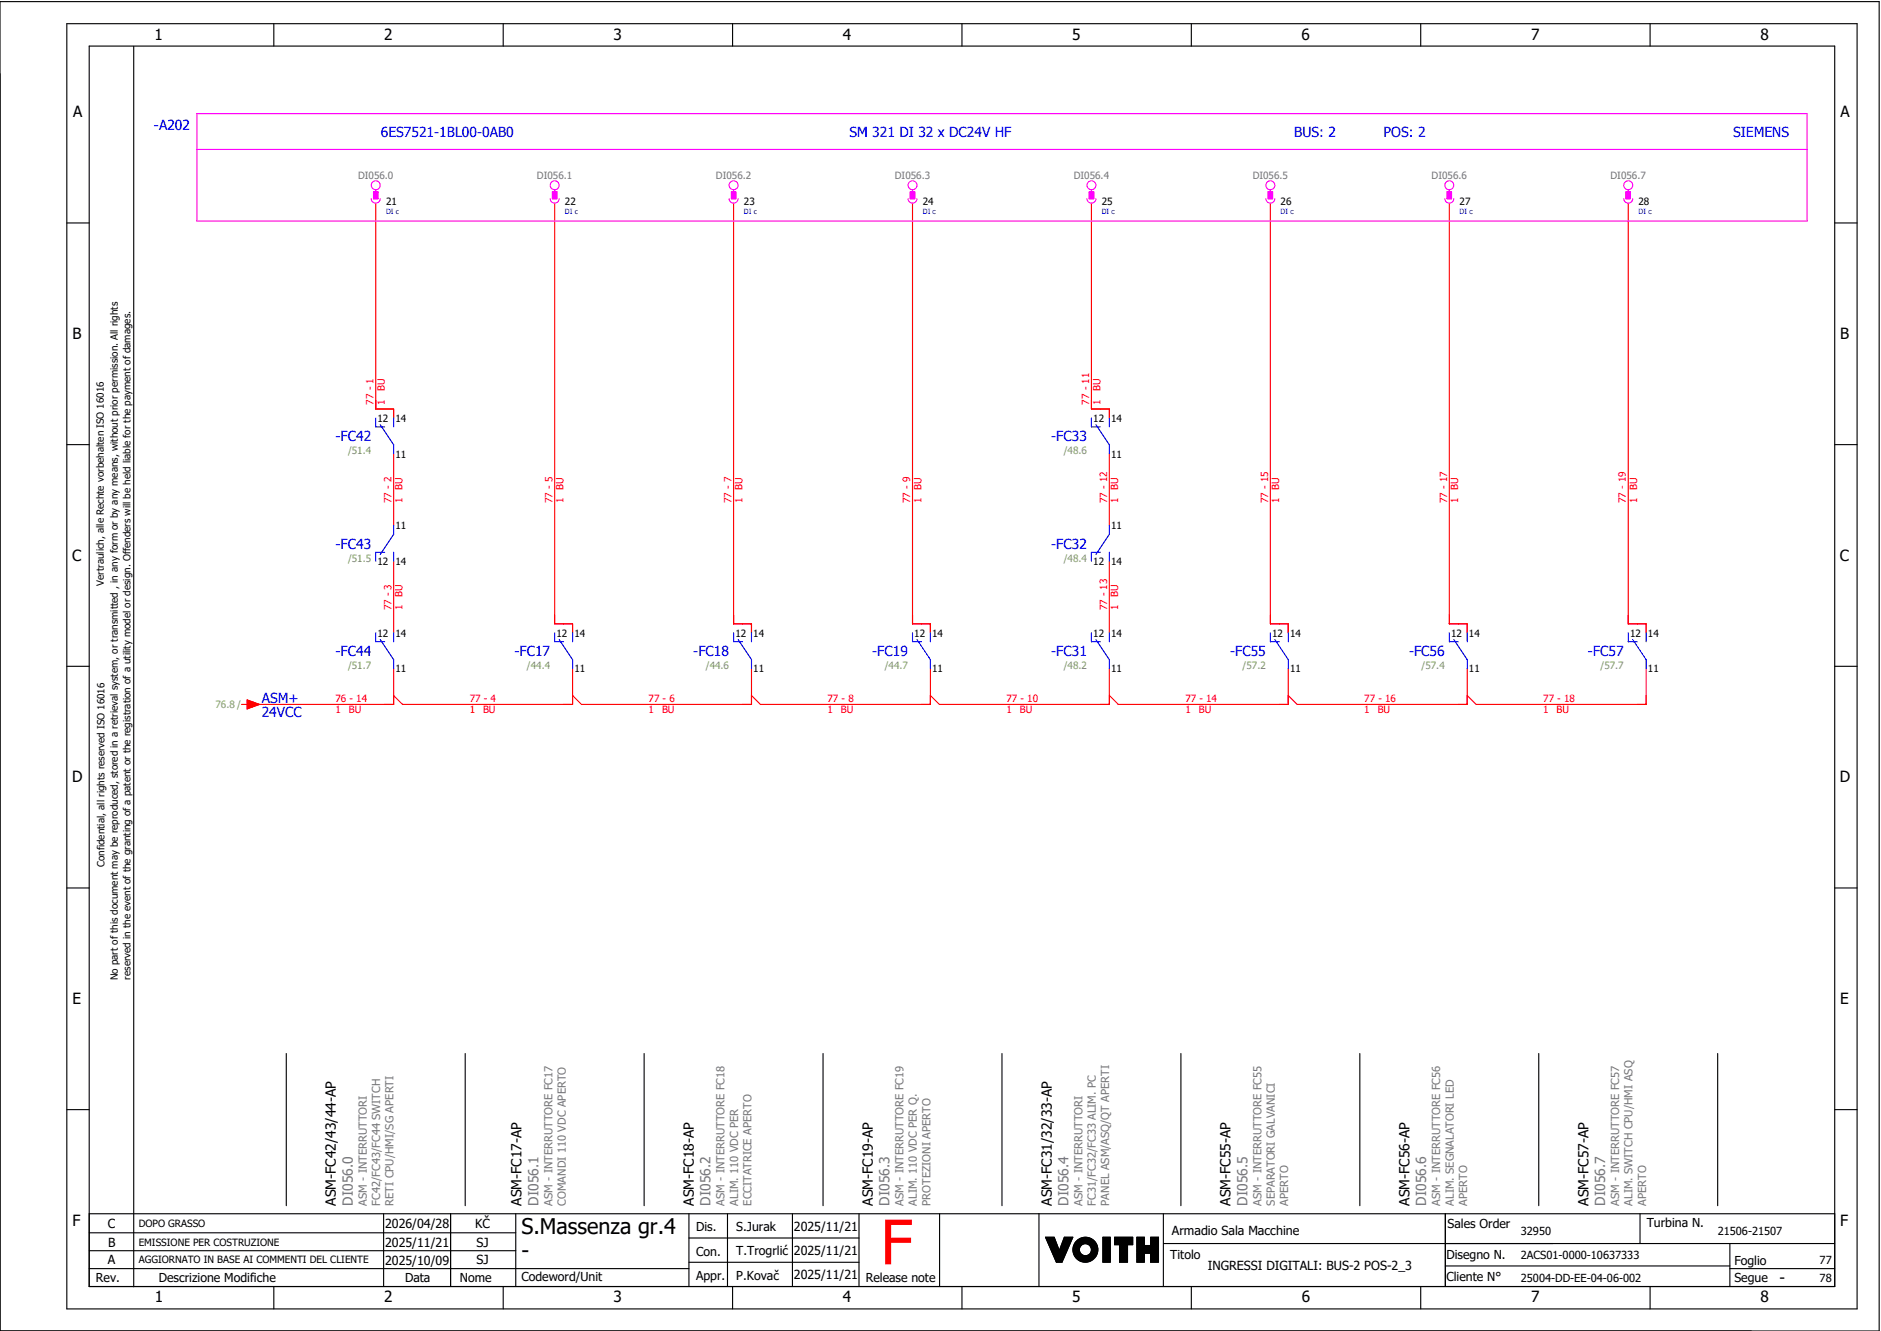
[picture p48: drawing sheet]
<svg xmlns="http://www.w3.org/2000/svg" width="421mm" height="297mm" viewBox="0 0 421 297" stroke-linecap="round" stroke-linejoin="round" font-family="sans-serif">
<defs><g id="words">
<text font-size="13.8" fill="#f00" x="196.9" y="282.5">F</text>
<g font-size="4.8">
<text x="116.6" y="275.8">S.Massenza gr.4</text>
<text x="116.6" y="281.1">-</text>
</g>
<g font-size="3.4">
<text x="34.5" y="9">1</text>
<text x="85.9" y="9">2</text>
<text x="137.1" y="9">3</text>
<text x="188.4" y="9">4</text>
<text x="239.7" y="9">5</text>
<text x="291" y="9">6</text>
<text x="342.3" y="9">7</text>
<text x="393.5" y="9">8</text>
<text x="16.3" y="26.2">A</text>
<text x="411.5" y="26.2">A</text>
<text x="16.2" y="75.8">B</text>
<text x="411.4" y="75.8">B</text>
<text x="16.1" y="125.3">C</text>
<text x="411.3" y="125.3">C</text>
<text x="16.1" y="174.8">D</text>
<text x="411.3" y="174.8">D</text>
<text x="16.2" y="224.4">E</text>
<text x="411.4" y="224.4">E</text>
<text x="16.2" y="273.9">F</text>
<text x="411.4" y="273.9">F</text>
<text x="397.8" y="286.6">-</text>
<text x="34.6" y="291">1</text>
<text x="85.9" y="291">2</text>
<text x="137.2" y="291">3</text>
<text x="188.4" y="291">4</text>
<text x="239.7" y="291">5</text>
<text x="291" y="291">6</text>
<text x="342.3" y="291">7</text>
<text x="393.6" y="291">8</text>
</g>
<g font-size="3.1" fill="#00f">
<text x="34.4" y="29">-A202</text>
<text x="85.1" y="30.6">6ES7521-1BL00-0AB0</text>
<text x="189.9" y="30.6">SM 321 DI 32 x DC24V HF</text>
<text x="289.3" y="30.6">BUS: 2</text>
<text x="309.3" y="30.6">POS: 2</text>
<text x="387.4" y="30.6">SIEMENS</text>
<text x="75" y="98.6">-FC42</text>
<text x="235" y="98.6">-FC33</text>
<text x="75" y="122.6">-FC43</text>
<text x="235" y="122.6">-FC32</text>
<text x="75" y="146.6">-FC44</text>
<text x="115" y="146.6">-FC17</text>
<text x="155" y="146.6">-FC18</text>
<text x="195" y="146.6">-FC19</text>
<text x="235" y="146.6">-FC31</text>
<text x="275" y="146.6">-FC55</text>
<text x="315" y="146.6">-FC56</text>
<text x="355" y="146.6">-FC57</text>
<text x="58.5" y="157.1">ASM+</text>
<text x="58.5" y="160.1">24VCC</text>
</g>
<g font-size="3.1">
<text x="75.1" y="269.4" transform="rotate(-90 75.1 269.4)">ASM-FC42/43/44-AP</text>
<text x="116.6" y="269.4" transform="rotate(-90 116.6 269.4)">ASM-FC17-AP</text>
<text x="155.1" y="269.4" transform="rotate(-90 155.1 269.4)">ASM-FC18-AP</text>
<text x="195.1" y="269.4" transform="rotate(-90 195.1 269.4)">ASM-FC19-AP</text>
<text x="235.1" y="269.4" transform="rotate(-90 235.1 269.4)">ASM-FC31/32/33-AP</text>
<text x="275.1" y="269.4" transform="rotate(-90 275.1 269.4)">ASM-FC55-AP</text>
<text x="315.1" y="269.4" transform="rotate(-90 315.1 269.4)">ASM-FC56-AP</text>
<text x="355.1" y="269.4" transform="rotate(-90 355.1 269.4)">ASM-FC57-AP</text>
</g>
<g font-size="3.1" fill="#767676">
<text x="78.9" y="269.4" transform="rotate(-90 78.9 269.4)">DI056.0</text>
<text x="120.4" y="269.4" transform="rotate(-90 120.4 269.4)">DI056.1</text>
<text x="158.9" y="269.4" transform="rotate(-90 158.9 269.4)">DI056.2</text>
<text x="198.9" y="269.4" transform="rotate(-90 198.9 269.4)">DI056.3</text>
<text x="238.9" y="269.4" transform="rotate(-90 238.9 269.4)">DI056.4</text>
<text x="278.9" y="269.4" transform="rotate(-90 278.9 269.4)">DI056.5</text>
<text x="318.9" y="269.4" transform="rotate(-90 318.9 269.4)">DI056.6</text>
<text x="358.9" y="269.4" transform="rotate(-90 358.9 269.4)">DI056.7</text>
</g>
<g font-size="2.8">
<text x="24.1" y="274.4">C</text>
<text x="86.1" y="274.4">2026/04/28</text>
<text x="106.2" y="274.4">KČ</text>
<text x="155.6" y="275.1">Dis.</text>
<text x="164.6" y="275.1">S.Jurak</text>
<text x="177.5" y="275">2025/11/21</text>
<text x="262" y="275.8">Armadio Sala Macchine</text>
<text x="323.6" y="274.3">Sales Order</text>
<text x="368.1" y="274.2">Turbina N.</text>
<text x="24.2" y="278.6">B</text>
<text x="86.1" y="278.6">2025/11/21</text>
<text x="106.5" y="278.6">SJ</text>
<text x="155.6" y="280.5">Con.</text>
<text x="164.6" y="280.5">T.Trogrlić</text>
<text x="177.5" y="280.4">2025/11/21</text>
<text x="261.6" y="281.3">Titolo</text>
<text x="323.4" y="281.2">Disegno N.</text>
<text x="21.4" y="286.5">Rev.</text>
<text x="24.1" y="282.5">A</text>
<text x="35.5" y="286.4">Descrizione Modifiche</text>
<text x="86.1" y="282.6">2025/10/09</text>
<text x="90.5" y="286.5">Data</text>
<text x="102.8" y="286.5">Nome</text>
<text x="106.5" y="282.5">SJ</text>
<text x="116.6" y="286.3">Codeword/Unit</text>
<text x="155.6" y="286">Appr.</text>
<text x="164.6" y="285.9">P.Kovač</text>
<text x="177.5" y="285.8">2025/11/21</text>
<text x="193.5" y="286.5">Release note</text>
<text x="270" y="283.8">INGRESSI DIGITALI: BUS-2 POS-2_3</text>
<text x="323.4" y="286.2">Cliente N°</text>
<text x="387.7" y="286.5">Segue</text>
<text x="387.7" y="282.6">Foglio</text>
</g>
<g font-size="2.5" fill="#767676">
<text x="82" y="269.4" transform="rotate(-90 82 269.4)">ASM - INTERRUTTORI</text>
<text x="85" y="269.4" transform="rotate(-90 85 269.4)">FC42/FC43/FC44 SWITCH</text>
<text x="88" y="269.4" transform="rotate(-90 88 269.4)">RETI CPU/HMI/SG APERTI</text>
<text x="123.5" y="269.4" transform="rotate(-90 123.5 269.4)">ASM - INTERRUTTORE FC17</text>
<text x="126.5" y="269.4" transform="rotate(-90 126.5 269.4)">COMANDI 110 VDC APERTO</text>
<text x="162" y="269.4" transform="rotate(-90 162 269.4)">ASM - INTERRUTTORE FC18</text>
<text x="165" y="269.4" transform="rotate(-90 165 269.4)">ALIM. 110 VDC PER</text>
<text x="168" y="269.4" transform="rotate(-90 168 269.4)">ECCITATRICE APERTO</text>
<text x="202" y="269.4" transform="rotate(-90 202 269.4)">ASM - INTERRUTTORE FC19</text>
<text x="205" y="269.4" transform="rotate(-90 205 269.4)">ALIM. 110 VDC PER Q.</text>
<text x="208" y="269.4" transform="rotate(-90 208 269.4)">PROTEZIONI APERTO</text>
<text x="242" y="269.4" transform="rotate(-90 242 269.4)">ASM - INTERRUTTORI</text>
<text x="245" y="269.4" transform="rotate(-90 245 269.4)">FC31/FC32/FC33 ALIM. PC</text>
<text x="248" y="269.4" transform="rotate(-90 248 269.4)">PANEL ASM/ASQ/QT APERTI</text>
<text x="282" y="269.4" transform="rotate(-90 282 269.4)">ASM - INTERRUTTORE FC55</text>
<text x="285" y="269.4" transform="rotate(-90 285 269.4)">SEPARATORI GALVANICI</text>
<text x="288" y="269.4" transform="rotate(-90 288 269.4)">APERTO</text>
<text x="322" y="269.4" transform="rotate(-90 322 269.4)">ASM - INTERRUTTORE FC56</text>
<text x="325" y="269.4" transform="rotate(-90 325 269.4)">ALIM. SEGNALATORI LED</text>
<text x="328" y="269.4" transform="rotate(-90 328 269.4)">APERTO</text>
<text x="362" y="269.4" transform="rotate(-90 362 269.4)">ASM - INTERRUTTORE FC57</text>
<text x="365" y="269.4" transform="rotate(-90 365 269.4)">ALIM. SWITCH CPU/HMI ASQ</text>
<text x="368" y="269.4" transform="rotate(-90 368 269.4)">APERTO</text>
</g>
<g font-size="2.5">
<text x="340" y="275.9">32950</text>
<text x="384" y="275.9">21506-21507</text>
<text x="340" y="281.4">2ACS01-0000-10637333</text>
<text x="340" y="286.4">25004-DD-EE-04-06-002</text>
<text x="406.8" y="282.4">77</text>
<text x="406.8" y="286.4">78</text>
</g>
<g font-size="2.2" fill="#767676">
<text x="80" y="39.9">DI056.0</text>
<text x="120" y="39.9">DI056.1</text>
<text x="160" y="39.9">DI056.2</text>
<text x="200" y="39.9">DI056.3</text>
<text x="240" y="39.9">DI056.4</text>
<text x="280" y="39.9">DI056.5</text>
<text x="320" y="39.9">DI056.6</text>
<text x="360" y="39.9">DI056.7</text>
</g>
<g font-size="2.2">
<text x="86.3" y="45.8">21</text>
<text x="126.3" y="45.8">22</text>
<text x="166.3" y="45.8">23</text>
<text x="206.3" y="45.8">24</text>
<text x="246.3" y="45.8">25</text>
<text x="286.3" y="45.8">26</text>
<text x="326.3" y="45.8">27</text>
<text x="366.3" y="45.8">28</text>
<text x="84.4" y="94.3">12</text>
<text x="88.4" y="94.3">14</text>
<text x="244.4" y="94.3">12</text>
<text x="248.4" y="94.3">14</text>
<text x="88.4" y="102.2">11</text>
<text x="248.4" y="102.2">11</text>
<text x="88.4" y="118.2">11</text>
<text x="248.4" y="118.2">11</text>
<text x="23.2" y="130.9" transform="rotate(-90 23.2 130.9)">Vertraulich, alle Rechte vorbehalten ISO 16016</text>
<text x="84.4" y="126.3">12</text>
<text x="88.4" y="126.3">14</text>
<text x="244.4" y="126.3">12</text>
<text x="248.4" y="126.3">14</text>
<text x="84.4" y="142.3">12</text>
<text x="88.4" y="142.3">14</text>
<text x="124.4" y="142.3">12</text>
<text x="128.4" y="142.3">14</text>
<text x="164.4" y="142.3">12</text>
<text x="168.4" y="142.3">14</text>
<text x="204.4" y="142.3">12</text>
<text x="208.4" y="142.3">14</text>
<text x="244.4" y="142.3">12</text>
<text x="248.4" y="142.3">14</text>
<text x="284.4" y="142.3">12</text>
<text x="288.4" y="142.3">14</text>
<text x="324.4" y="142.3">12</text>
<text x="328.4" y="142.3">14</text>
<text x="364.4" y="142.3">12</text>
<text x="368.4" y="142.3">14</text>
<text x="88.4" y="150.2">11</text>
<text x="128.4" y="150.2">11</text>
<text x="168.4" y="150.2">11</text>
<text x="208.4" y="150.2">11</text>
<text x="248.4" y="150.2">11</text>
<text x="288.4" y="150.2">11</text>
<text x="328.4" y="150.2">11</text>
<text x="368.4" y="150.2">11</text>
<text x="23.4" y="193.7" transform="rotate(-90 23.4 193.7)">Confidential, all rights reserved ISO 16016</text>
<text x="26.4" y="219" transform="rotate(-90 26.4 219)">No part of this document may be reproduced, stored in a retrieval system, or transmitted , in any form or by any means, without prior permission. All rights</text>
<text x="29.2" y="218.9" transform="rotate(-90 29.2 218.9)">reserved in the event of the granting of a patent or the registration of a utility model or design. Offenders will be held liable for the payment of damages.</text>
<text x="31" y="274.2">DOPO GRASSO</text>
<text x="31" y="278.3">EMISSIONE PER COSTRUZIONE</text>
<text x="31" y="282.3">AGGIORNATO IN BASE AI COMMENTI DEL CLIENTE</text>
</g>
<g font-size="2.2" fill="#f00">
<text x="86" y="87.4" transform="rotate(-90 86 87.4)">BU</text>
<text x="246" y="87.4" transform="rotate(-90 246 87.4)">BU</text>
<text x="83.5" y="90.4" transform="rotate(-90 83.5 90.4)">77 - 1</text>
<text x="86" y="90.4" transform="rotate(-90 86 90.4)">1</text>
<text x="243.5" y="90.4" transform="rotate(-90 243.5 90.4)">77 - 11</text>
<text x="246" y="90.4" transform="rotate(-90 246 90.4)">1</text>
<text x="87.5" y="112.4" transform="rotate(-90 87.5 112.4)">77 - 2</text>
<text x="90" y="112.4" transform="rotate(-90 90 112.4)">1</text>
<text x="90" y="109.4" transform="rotate(-90 90 109.4)">BU</text>
<text x="123.5" y="112.4" transform="rotate(-90 123.5 112.4)">77 - 5</text>
<text x="126" y="112.4" transform="rotate(-90 126 112.4)">1</text>
<text x="126" y="109.4" transform="rotate(-90 126 109.4)">BU</text>
<text x="163.5" y="112.4" transform="rotate(-90 163.5 112.4)">77 - 7</text>
<text x="166" y="112.4" transform="rotate(-90 166 112.4)">1</text>
<text x="166" y="109.4" transform="rotate(-90 166 109.4)">BU</text>
<text x="203.5" y="112.4" transform="rotate(-90 203.5 112.4)">77 - 9</text>
<text x="206" y="112.4" transform="rotate(-90 206 112.4)">1</text>
<text x="206" y="109.4" transform="rotate(-90 206 109.4)">BU</text>
<text x="247.5" y="112.4" transform="rotate(-90 247.5 112.4)">77 - 12</text>
<text x="250" y="112.4" transform="rotate(-90 250 112.4)">1</text>
<text x="250" y="109.4" transform="rotate(-90 250 109.4)">BU</text>
<text x="283.5" y="112.4" transform="rotate(-90 283.5 112.4)">77 - 15</text>
<text x="286" y="112.4" transform="rotate(-90 286 112.4)">1</text>
<text x="286" y="109.4" transform="rotate(-90 286 109.4)">BU</text>
<text x="323.5" y="112.4" transform="rotate(-90 323.5 112.4)">77 - 17</text>
<text x="326" y="112.4" transform="rotate(-90 326 112.4)">1</text>
<text x="326" y="109.4" transform="rotate(-90 326 109.4)">BU</text>
<text x="363.5" y="112.4" transform="rotate(-90 363.5 112.4)">77 - 19</text>
<text x="366" y="112.4" transform="rotate(-90 366 112.4)">1</text>
<text x="366" y="109.4" transform="rotate(-90 366 109.4)">BU</text>
<text x="87.5" y="136.4" transform="rotate(-90 87.5 136.4)">77 - 3</text>
<text x="90" y="136.4" transform="rotate(-90 90 136.4)">1</text>
<text x="90" y="133.4" transform="rotate(-90 90 133.4)">BU</text>
<text x="247.5" y="136.4" transform="rotate(-90 247.5 136.4)">77 - 13</text>
<text x="250" y="136.4" transform="rotate(-90 250 136.4)">1</text>
<text x="250" y="133.4" transform="rotate(-90 250 133.4)">BU</text>
<text x="75" y="156.9">76 - 14</text>
<text x="75" y="159.4">1</text>
<text x="78" y="159.4">BU</text>
<text x="105" y="156.9">77 - 4</text>
<text x="105" y="159.4">1</text>
<text x="108" y="159.4">BU</text>
<text x="145" y="156.9">77 - 6</text>
<text x="145" y="159.4">1</text>
<text x="148" y="159.4">BU</text>
<text x="185" y="156.9">77 - 8</text>
<text x="185" y="159.4">1</text>
<text x="188" y="159.4">BU</text>
<text x="225" y="156.9">77 - 10</text>
<text x="225" y="159.4">1</text>
<text x="228" y="159.4">BU</text>
<text x="265" y="156.9">77 - 14</text>
<text x="265" y="159.4">1</text>
<text x="268" y="159.4">BU</text>
<text x="305" y="156.9">77 - 16</text>
<text x="305" y="159.4">1</text>
<text x="308" y="159.4">BU</text>
<text x="345" y="156.9">77 - 18</text>
<text x="345" y="159.4">1</text>
<text x="348" y="159.4">BU</text>
</g>
<g font-size="2.2" fill="#7ca552">
<text x="77.8" y="101.5">/51.4</text>
<text x="237.8" y="101.5">/48.6</text>
<text x="77.8" y="125.5">/51.5</text>
<text x="237.8" y="125.5">/48.4</text>
<text x="77.8" y="149.5">/51.7</text>
<text x="117.8" y="149.5">/44.4</text>
<text x="157.8" y="149.5">/44.6</text>
<text x="197.8" y="149.5">/44.7</text>
<text x="237.8" y="149.5">/48.2</text>
<text x="277.8" y="149.5">/57.2</text>
<text x="317.8" y="149.5">/57.4</text>
<text x="357.8" y="149.5">/57.7</text>
<text x="48.2" y="158.3">76.8 /</text>
</g>
<g font-size="1.6" fill="#00f">
<text x="86.3" y="47.9">DI c</text>
<text x="126.3" y="47.9">DI c</text>
<text x="166.3" y="47.9">DI c</text>
<text x="206.3" y="47.9">DI c</text>
<text x="246.3" y="47.9">DI c</text>
<text x="286.3" y="47.9">DI c</text>
<text x="326.3" y="47.9">DI c</text>
<text x="366.3" y="47.9">DI c</text>
</g>
</g></defs>
<g fill="none" stroke="#000" stroke-width=".25">
<path d="M0 .4h420.1v297h-420.1zM14.9 5.3h400.3v287.2h-400.3zM19.9 10.3h390.3v277.2h-390.3zM29.9 10.4v277.1M61.2 5.3v5M112.5 5.3v5M163.8 5.3v5M215.1 5.3v5M266.3 5.3v5M317.6 5.3v5M368.9 5.3v5M14.9 49.8h5"/>
<path d="M410.2 49.8h5M14.9 99.3h5M410.2 99.3h5M14.9 148.9h5M410.2 148.9h5M14.9 198.4h5M410.2 198.4h5M64 235.4v34M104 235.4v34M144 235.4v34M184 235.4v34M224 235.4v34"/>
<path d="M264 235.4v34M304 235.4v34M344 235.4v34M384 235.4v34M14.9 247.9h5M410.2 247.9h5M19.9 271.2h390.3M19.9 279.5h95.4M19.9 275.4h95.4M85.8 271.2v16.3M100.7 271.2v16.3M115.3 271.2v16.3"/>
<path d="M154 271.2v16.3M154 276.6h38M162.6 271.2v16.3M177.2 271.2v16.3M192 271.2v16.3M210.1 271.2v16.3M232.3 271.1v16.3M233.7 276.4h2l1.1 3 1.1-3h1.9l-2.4 5.6h-1.2zM233.8 276.4l-.1 .1M233.9 276.4l-.1 .2M234.1 276.4l-.3 .3M234.2 276.4l-.3 .4"/>
<path d="M234.4 276.4l-.5 .5M234.5 276.4l-.5 .6M234.7 276.4l-.7 .7M234.8 276.4l-.7 .8M235 276.4l-.9 .9M235.1 276.4l-.9 1M235.3 276.4l-1.1 1.1M235.4 276.4l-1.2 1.2M235.6 276.4l-1.3 1.3M235.7 276.5l-1.4 1.3M235.7 276.6l-1.3 1.3M235.8 276.7l-1.4 1.3"/>
<path d="M235.8 276.8l-1.3 1.3M235.9 276.9l-1.4 1.4M235.9 277l-1.3 1.4M235.9 277.1l-1.3 1.4M236 277.3l-1.3 1.3M236 277.4l-1.3 1.3M236.1 277.5l-1.3 1.3M236.1 277.6l-1.3 1.3M236.1 277.7l-1.3 1.3M236.2 277.8l-1.3 1.3M236.2 277.9l-1.3 1.3M236.3 278l-1.3 1.3"/>
<path d="M236.3 278.1l-1.3 1.3M236.3 278.2l-1.2 1.3M236.4 278.3l-1.3 1.3M236.4 278.4l-1.2 1.3M236.5 278.6l-1.3 1.2M236.5 278.7l-1.2 1.2M236.6 278.8l-1.3 1.2M236.6 278.9l-1.3 1.2M236.6 279l-1.2 1.2M236.7 279.1l-1.3 1.2M236.7 279.2l-1.2 1.3M236.8 279.3l-1.3 1.3"/>
<path d="M238 276.4l-.1 .1M238.1 276.4l-.3 .4M238.3 276.4l-.6 .6M238.4 279.8l-2.2 2.2M238.4 276.4l-.8 .8M238.5 279.5l-2.4 2.4M238.6 276.4l-1.1 1.1M238.6 279.3l-2.5 2.5M238.7 279l-2.7 2.7M238.7 276.4l-1.2 1.3M238.8 278.7l-2.8 2.9M238.9 276.4l-1.5 1.6"/>
<path d="M239 278.5l-3.1 3M239 276.4l-1.7 1.8M239.1 278.2l-3.2 3.2M239.2 276.4l-2 2.1M239.2 277.9l-3.4 3.4M239.3 277.7l-3.5 3.5M239.3 276.4l-2.2 2.3M239.4 277.4l-3.6 3.7M239.5 276.4l-2.5 2.5M239.5 277.1l-3.8 3.9M239.6 276.4l-2.7 2.8M239.7 276.9l-4 4"/>
<path d="M239.8 276.6l-4.2 4.2M239.8 276.4l-4.2 4.3M241.1 276.9l-.8 .8M241.3 279.3l-1.2 1.1M241.3 279.1l-1.2 1.2M241.3 279.4l-1.1 1.1M241.3 278.9l-1.3 1.3M241.3 279.5l-1.1 1.1M241.4 279.7l-1.1 1M241.4 278.7l-1.4 1.4M241.4 279.8l-1 1M241.4 276.7l-1.3 1.3"/>
<path d="M241.5 279.9l-1.1 1M241.5 280l-1 1M241.7 276.6l-1.7 1.7M241.9 276.5l-1.9 2M242.1 276.5l-2.2 2.2M242.3 276.5l-2.4 2.4M242.5 276.4l-2.6 2.6M242.6 276.4l-2.7 2.8M242.8 276.4l-2.9 3M242.9 276.5l-3 3M243 276.5l-3.1 3.1M243.2 276.5l-3.3 3.3"/>
<path d="M243.3 276.5l-3.4 3.4M243.4 276.6l-3.4 3.4M243.5 276.6l-1.4 1.4M243.6 276.6l-1.3 1.3M243.7 276.7l-1.2 1.2M243.9 276.7l-1.2 1.2M244 276.8l-1.2 1.1M244 276.8l-1.1 1.1M244.1 276.9l-1 1.1M244.2 276.9l-1 1.1M244.3 277l-1 1M244.4 277.1l-1 1"/>
<path d="M244.5 277.1l-1 1.1M244.6 277.2l-1.1 1M244.6 277.3l-1 1M244.7 277.4l-1 1M244.8 277.4l-1 1.1M244.8 277.5l-1 1.1M244.9 277.6l-1 1.1M245 277.7l-1.1 1.1M245 277.8l-1.1 1.1M245.1 277.9l-1.1 1.1M245.1 278l-1.1 1.1M245.2 278.1l-1.2 1.2"/>
<path d="M245.2 278.2l-1.2 1.3M245.3 278.3l-1.4 1.4M245.3 278.4l-1.5 1.5M245.3 278.5l-3.4 3.4M245.4 279.9l-2.1 2M245.4 278.7l-3.3 3.3M245.4 279.7l-2.3 2.3M245.4 278.8l-3.2 3.2M245.4 278.9l-3.1 3.1M245.4 279.5l-2.5 2.5M245.4 279.1l-2.9 2.9M245.4 279.4l-2.6 2.6"/>
<path d="M245.4 279.2l-2.8 2.8M246.6 276.4h1.6v5.6h-1.6zM246.6 276.4v.1M246.8 276.4l-.2 .3M246.9 276.4l-.3 .4M247.1 276.4l-.5 .6M247.2 276.4l-.6 .7M247.4 276.4l-.8 .9M247.5 276.4l-.9 1M247.7 276.4l-1.1 1.2M247.8 276.4l-1.2 1.3M248 276.4l-1.4 1.5"/>
<path d="M248.1 276.4l-1.5 1.6M248.2 280l-1.6 1.6M248.2 279.8l-1.6 1.7M248.2 279.7l-1.6 1.6M248.2 279.5l-1.6 1.7M248.2 279.4l-1.6 1.6M248.2 277.4l-1.6 1.7M248.2 277.3l-1.6 1.6M248.2 277.1l-1.6 1.7M248.2 277l-1.6 1.6M248.2 276.8l-1.6 1.7M248.2 276.7l-1.6 1.6"/>
<path d="M248.2 276.5l-1.6 1.7M248.2 278l-1.6 1.7M248.2 277.9l-1.6 1.6M248.2 277.7l-1.6 1.7M248.2 277.6l-1.6 1.6M248.2 279.1l-1.6 1.6M248.2 278.9l-1.6 1.7M248.2 278.8l-1.6 1.6M248.2 278.6l-1.6 1.7M248.2 278.5l-1.6 1.6M248.2 278.3l-1.6 1.7M248.2 278.2l-1.6 1.6"/>
<path d="M248.2 279.2l-1.6 1.7M249.2 276.4v.1M249.4 276.4l-.2 .2M249.5 276.4l-.3 .4M249.7 276.4l-.5 .5M249.8 276.4l-.6 .7M250 276.4l-.8 .8M250.1 276.4l-.9 1M250.3 278.1h-1.1v-1.7h4v1.7h-1.1v3.9h-1.8M250.3 278.1v3.9M250.3 276.4l-1.1 1.2M250.4 276.4l-1.2 1.3"/>
<path d="M250.6 276.4l-1.4 1.5M250.7 276.4l-1.5 1.6M250.9 276.4l-1.7 1.7M251 276.4l-1.6 1.7M251.2 276.4l-1.7 1.7M251.3 276.4l-1.6 1.7M251.5 276.4l-1.7 1.7M251.6 276.4l-1.6 1.7M251.8 276.4l-1.7 1.7M251.9 276.4l-1.6 1.7M252.1 279.9l-1.8 1.8M252.1 279.8l-1.8 1.8"/>
<path d="M252.1 278.6l-1.8 1.8M252.1 278.4l-1.8 1.8M252.1 278.3l-1.8 1.8M252.1 279.2l-1.8 1.8M252.1 279l-1.8 1.8M252.1 278.9l-1.8 1.8M252.1 278.7l-1.8 1.8M252.1 279.3l-1.8 1.8M252.1 279.6l-1.8 1.8M252.1 279.5l-1.8 1.8M252.1 276.4l-1.8 1.9M252.2 276.4l-1.9 2"/>
<path d="M252.4 276.4l-2.1 2.2M252.5 276.4l-2.2 2.3M252.7 276.4l-2.4 2.5M252.8 276.4l-2.5 2.6M253 276.4l-2.7 2.8M253.1 276.4l-2.8 2.9M253.2 277.4l-.7 .7M253.2 276.7l-2.9 2.9M253.2 276.5l-2.9 3M253.2 277.3l-.8 .8M253.2 277.1l-1 1M253.2 277l-2.9 2.9"/>
<path d="M253.2 276.8l-2.9 3M253.2 278l-.1 .1M253.2 277.9l-.2 .2M253.2 277.7l-.4 .4M253.2 277.6l-.5 .5M254.2 276.4v.1M254.3 276.4l-.1 .2M254.5 276.4l-.3 .4M254.6 276.4l-.4 .5M254.8 276.4l-.6 .7M254.9 276.4l-.7 .8M255.1 276.4l-.9 1"/>
<path d="M255.2 276.4l-1 1.1M255.4 276.4l-1.2 1.3M255.5 276.4l-1.3 1.4M255.7 276.4l-1.5 1.6M255.8 277.5l-1.6 1.7M255.8 277.4l-1.6 1.6M255.8 277.2l-1.6 1.7M255.8 277.1l-1.6 1.6M255.8 276.9l-1.6 1.7M255.8 276.8l-1.6 1.6M255.8 276.6l-1.6 1.7M255.8 276.5l-1.6 1.6"/>
<path d="M255.8 276.4v1.9M255.8 276.4h-1.6v5.6h1.6v-2h1.4M255.8 278.3h1.4v-1.9h1.8v5.6h-1.8v-2M255.8 278l-1.6 1.6M255.8 277.8l-1.6 1.7M255.8 277.7l-1.6 1.6M255.8 278.3l-1.6 1.6M255.8 278.1l-1.6 1.7M255.9 278.3l-1.7 1.8M256.1 278.3l-1.9 1.9M256.2 278.3l-2 2.1M256.4 278.3l-2.2 2.2"/>
<path d="M256.5 278.3l-2.3 2.4M256.7 278.3l-2.5 2.5M256.8 278.3l-2.6 2.7M257 278.3l-2.8 2.8M257.1 278.3l-2.9 3M257.3 276.4l-.1 .2M257.5 276.4l-.3 .3M257.6 276.4l-.4 .5M257.8 276.4l-.6 .6M257.9 276.4l-.7 .8M258.1 276.4l-.9 .9M258.2 276.4l-1 1.1"/>
<path d="M258.4 276.4l-1.2 1.2M258.5 276.4l-1.3 1.4M258.7 276.4l-1.5 1.5M258.8 276.4l-1.6 1.7M259 276.5l-1.8 1.7M259 277.5l-2.5 2.5M259 277.4l-2.7 2.6M259 277.1l-3 2.9M259 276.9l-3.1 3.1M259 277.2l-2.8 2.8M259 276.8l-4.8 4.8M259 276.6l-4.8 4.8"/>
<path d="M259 279l-1.8 1.8M259 278.9l-1.8 1.7M259 278.7l-1.8 1.8M259 278.6l-1.8 1.7M259 278.4l-1.8 1.8M259 278.3l-1.8 1.7M259 278.1l-1.9 1.9M259 278l-2.1 2M259 277.8l-2.2 2.2M259 277.7l-2.4 2.3M259 279.3l-1.8 1.8M259 279.2l-1.8 1.7"/>
<path d="M259 279.9l-1.8 1.8M259 279.8l-1.8 1.7M259 279.6l-1.8 1.8M259 279.5l-1.8 1.7M260.1 271.2v16.3M260.1 277.9h150.1M323.1 271.2v16.3M366.6 271.2v6.7M386.7 277.9v9.6M19.9 283.5h134.1M61.2 287.5v5M112.5 287.5v5"/>
<path d="M154 282h38M163.8 287.5v5M215.1 287.5v5M237.5 281.9l-.1 .1M237.6 281.7l-.4 .3M237.7 281.4l-.6 .6M237.8 281.1l-.9 .9M237.9 280.9l-1.1 1.1M238 280.6l-1.4 1.4M238.2 280.3l-1.7 1.7M238.3 280.1l-2 1.9M241.6 280l-1 1.1"/>
<path d="M241.6 280.1l-1 1M241.7 280.2l-1 1M241.8 280.3l-1 1M241.9 280.3l-1 1.1M242 280.4l-1.1 1M242.1 280.4l-1.1 1.1M242.2 280.5l-1.1 1.1M242.3 280.5l-1.1 1.1M242.4 280.6l-1.1 1.1M242.6 280.6l-1.2 1.1M242.7 280.6l-1.2 1.2M242.9 280.6l-1.3 1.2"/>
<path d="M243.1 280.5l-1.4 1.4M243.3 280.4l-1.5 1.5M245.1 280.6l-1.1 1M245.2 280.3l-1.5 1.5M245.3 280.1l-1.8 1.8M248.2 281.3l-.7 .7M248.2 281.2l-.8 .8M248.2 281l-1 1M248.2 281.5l-.5 .5M248.2 281.9l-.1 .1M248.2 281.8l-.2 .2M248.2 281.6l-.4 .4"/>
<path d="M248.2 280.9l-1.1 1.1M248.2 280.7l-1.3 1.3M248.2 280.6l-1.4 1.4M248.2 280.4l-1.6 1.6M248.2 280.3l-1.6 1.6M248.2 280.1l-1.6 1.7M252.1 281.3l-.8 .7M252.1 281.1l-.9 .9M252.1 281l-1.1 1M252.1 280.8l-1.2 1.2M252.1 280.7l-1.4 1.3M252.1 280.5l-1.5 1.5"/>
<path d="M252.1 280.4l-1.7 1.6M252.1 280.2l-1.8 1.8M252.1 281.4l-.6 .6M252.1 281.9l-.2 .1M252.1 281.7l-.3 .3M252.1 281.6l-.5 .4M252.1 280.1l-1.8 1.8M255.8 280.7l-1.3 1.3M255.8 280.5l-1.5 1.5M255.8 280.2l-1.6 1.7M255.8 280.1l-1.6 1.6M255.8 280.4l-1.6 1.6"/>
<path d="M255.8 281.9l-.1 .1M255.8 281.7l-.3 .3M255.8 281.6l-.4 .4M255.8 281.4l-.6 .6M255.8 281.3l-.7 .7M255.8 281.1l-.9 .9M255.8 281l-1 1M255.8 280.8l-1.2 1.2M259 281.9l-.2 .1M259 281.7l-.3 .3M259 281.6l-.5 .4M259 281.4l-.6 .6"/>
<path d="M259 281.3l-.8 .7M259 281.1l-.9 .9M259 281l-1.1 1M259 280.8l-1.2 1.2M259 280.7l-1.4 1.3M259 280.5l-1.5 1.5M259 280.4l-1.7 1.6M259 280.2l-1.8 1.8M259 280.1l-1.8 1.7M266.3 287.5v5M317.6 287.5v5M323.1 282.9h63.6"/>
<path d="M368.9 287.5v5M386.7 283.5h23.5"/>
<circle cx="242.6" cy="279.2" r="1.35"/>
<circle cx="242.6" cy="279.2" r="2.79"/>
</g>
<g fill="none" stroke="#f00" stroke-width=".25">
<path d="M84 45.4v46h4v2M124 45.4v94h4v2M164 45.4v94h4v2M204 45.4v94h4v2M244 45.4v46h4v2M284 45.4v94h4v2M324 45.4v94h4v2M364 45.4v94h4v2M88 101.4v16M248 101.4v16M88 125.4v16M248 125.4v16"/>
<path d="M54 157.4h1.2M55.2 156.4l2.8 1-2.8 1zM88 149.4v8h-32M128 149.4v8h-38l-2-2M168 149.4v8h-38l-2-2M208 149.4v8h-38l-2-2M248 149.4v8h-38l-2-2M288 149.4v8h-38l-2-2M328 149.4v8h-38l-2-2M368 149.4v8h-38l-2-2"/>
</g>
<g fill="none" stroke="#f0f" stroke-width=".25">
<path d="M44 25.4h360v24h-360zM44 33.4h360M83 44.4a1 1 0 0 0 1 1 1 1 0 0 0 1-1M83.5 42.9h1v1.5h-1zM84 42.4v.5M123 44.4a1 1 0 0 0 1 1 1 1 0 0 0 1-1M123.5 42.9h1v1.5h-1zM124 42.4v.5M163 44.4a1 1 0 0 0 1 1 1 1 0 0 0 1-1M163.5 42.9h1v1.5h-1zM164 42.4v.5M203 44.4a1 1 0 0 0 1 1 1 1 0 0 0 1-1"/>
<path d="M203.5 42.9h1v1.5h-1zM204 42.4v.5M243 44.4a1 1 0 0 0 1 1 1 1 0 0 0 1-1M243.5 42.9h1v1.5h-1zM244 42.4v.5M283 44.4a1 1 0 0 0 1 1 1 1 0 0 0 1-1M283.5 42.9h1v1.5h-1zM284 42.4v.5M323 44.4a1 1 0 0 0 1 1 1 1 0 0 0 1-1M323.5 42.9h1v1.5h-1zM324 42.4v.5M363 44.4a1 1 0 0 0 1 1 1 1 0 0 0 1-1"/>
<path d="M363.5 42.9h1v1.5h-1zM364 42.4v.5"/>
<circle cx="84" cy="41.4" r="1"/>
<circle cx="124" cy="41.4" r="1"/>
<circle cx="164" cy="41.4" r="1"/>
<circle cx="204" cy="41.4" r="1"/>
<circle cx="244" cy="41.4" r="1"/>
<circle cx="284" cy="41.4" r="1"/>
<circle cx="324" cy="41.4" r="1"/>
<circle cx="364" cy="41.4" r="1"/>
</g>
<g fill="#f0f" stroke="#f0f" stroke-width=".22">
<path d="M83.5 42.9h1v1.5h-1z"/>
<path d="M123.5 42.9h1v1.5h-1z"/>
<path d="M163.5 42.9h1v1.5h-1z"/>
<path d="M203.5 42.9h1v1.5h-1z"/>
<path d="M243.5 42.9h1v1.5h-1z"/>
<path d="M283.5 42.9h1v1.5h-1z"/>
<path d="M323.5 42.9h1v1.5h-1z"/>
<path d="M363.5 42.9h1v1.5h-1z"/>
</g>
<g fill="none" stroke="#00f" stroke-width=".25">
<path d="M84 93.4v2h2M85 94.9l3 4.5v2M88 93.4v2M244 93.4v2h2M245 94.9l3 4.5v2M248 93.4v2M88 117.4v2l-3 4.5M248 117.4v2l-3 4.5M86 123.4h-2v2M88 123.4v2M246 123.4h-2v2M248 123.4v2"/>
<path d="M84 141.4v2h2M85 142.9l3 4.5v2M88 141.4v2M124 141.4v2h2M125 142.9l3 4.5v2M128 141.4v2M164 141.4v2h2M165 142.9l3 4.5v2M168 141.4v2M204 141.4v2h2M205 142.9l3 4.5v2M208 141.4v2"/>
<path d="M244 141.4v2h2M245 142.9l3 4.5v2M248 141.4v2M284 141.4v2h2M285 142.9l3 4.5v2M288 141.4v2M324 141.4v2h2M325 142.9l3 4.5v2M328 141.4v2M364 141.4v2h2M365 142.9l3 4.5v2M368 141.4v2"/>
</g>
<path d="M55.2 156.4l2.8 1-2.8 1z" fill="#f00" stroke="#f00" stroke-width=".22"/>
<use href="#words"/>
</svg>
